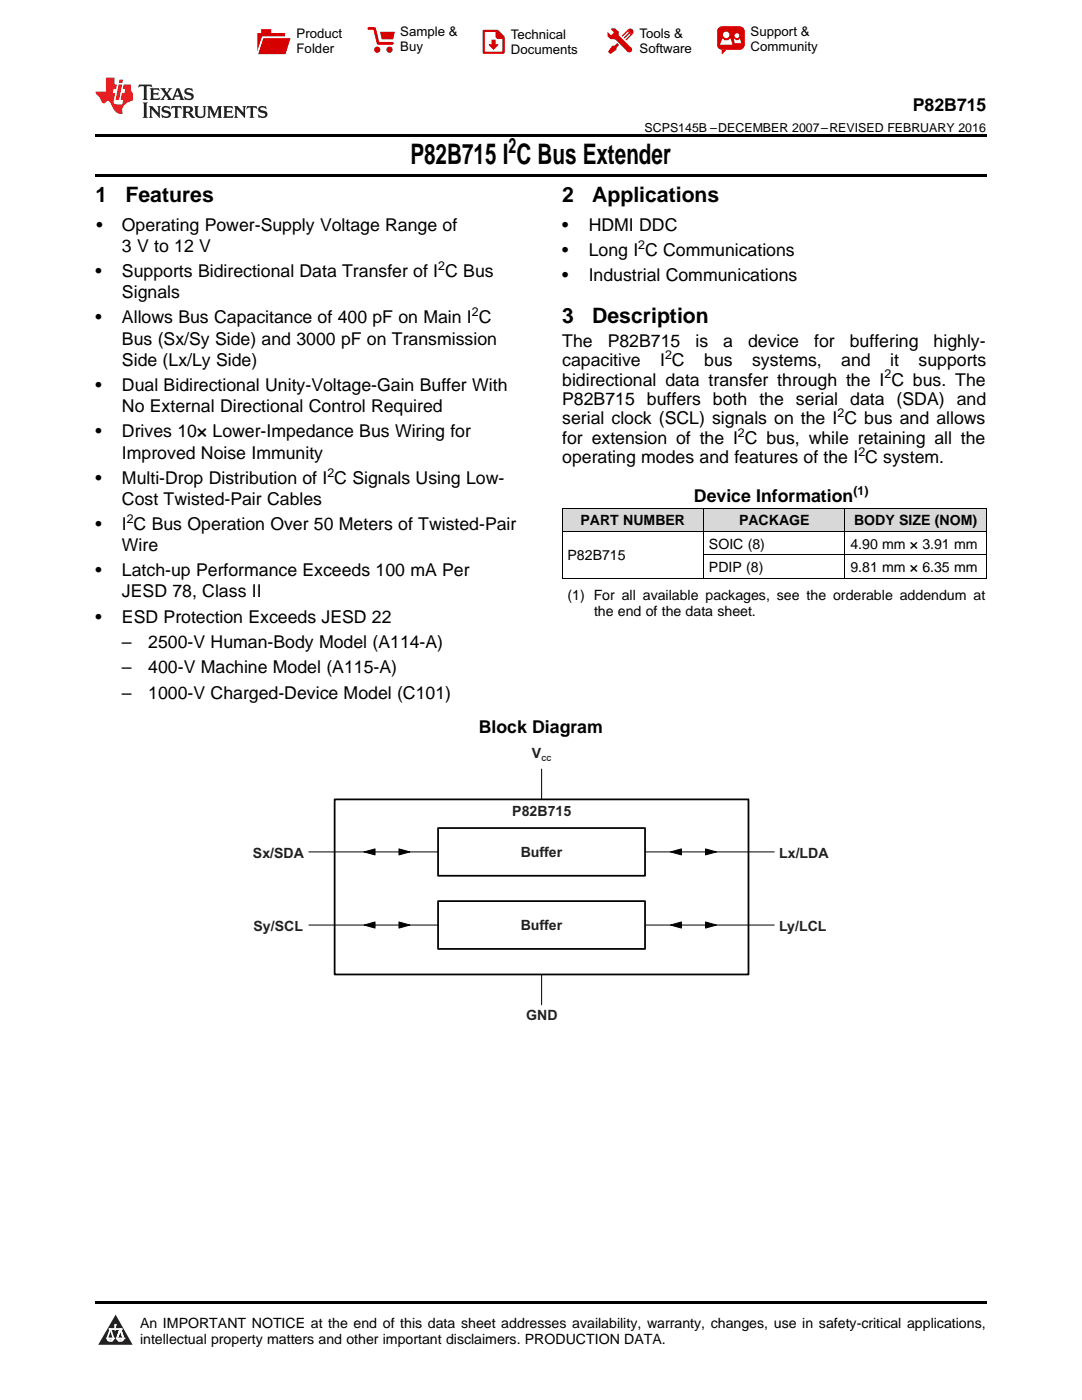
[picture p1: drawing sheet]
<svg xmlns="http://www.w3.org/2000/svg" width="216mm" height="279mm" viewBox="0 0 216 279" stroke-linecap="round" stroke-linejoin="round" font-family="sans-serif">
<defs><g id="words">
<text font-size="5.6" x="81.9" y="32.8">P82B715 I C Bus Extender</text>
<g font-size="4.2">
<text x="101.5" y="30.6">2</text>
<text x="19" y="40.4">1</text>
<text x="25" y="40.4">Features</text>
<text x="112.2" y="40.4">2</text>
<text x="118.2" y="40.4">Applications</text>
<text x="112.2" y="64.5">3</text>
<text x="118.2" y="64.5">Description</text>
</g>
<g font-size="3.5">
<text x="182.1" y="22.2">P82B715</text>
<text x="19.2" y="46.1">•</text>
<text x="24.3" y="46.1">Operating Power-Supply Voltage Range of</text>
<text x="112.2" y="46.1">•</text>
<text x="117.5" y="46.1">HDMI DDC</text>
<text x="24.3" y="50.3">3 V to 12 V</text>
<text x="112.2" y="51.1">•</text>
<text x="117.5" y="51.1">Long I C Communications</text>
<text x="19" y="55.3">•</text>
<text x="24.3" y="55.3">Supports Bidirectional Data Transfer of I C Bus</text>
<text x="24.3" y="59.5">Signals</text>
<text x="112.2" y="56.1">•</text>
<text x="117.5" y="56.1">Industrial Communications</text>
<text x="19" y="64.6">•</text>
<text x="24.3" y="64.6">Allows Bus Capacitance of 400 pF on Main I C</text>
<text x="24.3" y="68.8">Bus (Sx/Sy Side) and 3000 pF on Transmission</text>
<text x="112.2" y="69.2">The</text>
<text x="121.3" y="69.2">P82B715</text>
<text x="138.8" y="69.2">is</text>
<text x="144.3" y="69.2">a</text>
<text x="149.3" y="69.2">device</text>
<text x="162.5" y="69.2">for</text>
<text x="169.6" y="69.2">buffering</text>
<text x="186.3" y="69.2">highly-</text>
<text x="24.3" y="73">Side (Lx/Ly Side)</text>
<text x="112.2" y="73.1">capacitive</text>
<text x="112.2" y="76.9">bidirectional data transfer through the I C bus. The</text>
<text x="131.7" y="73.1">I C</text>
<text x="140.5" y="73.1">bus</text>
<text x="150.1" y="73.1">systems,</text>
<text x="167.9" y="73.1">and</text>
<text x="177.6" y="73.1">it</text>
<text x="183.3" y="73.1">supports</text>
<text x="19" y="78">•</text>
<text x="24.3" y="78">Dual Bidirectional Unity-Voltage-Gain Buffer With</text>
<text x="24.3" y="82.3">No External Directional Control Required</text>
<text x="112.2" y="80.8">P82B715 buffers both the serial data (SDA) and</text>
<text x="19" y="87.3">•</text>
<text x="24.3" y="87.3">Drives 10× Lower-Impedance Bus Wiring for</text>
<text x="112.2" y="84.7">serial clock (SCL) signals on the I C bus and allows</text>
<text x="112.2" y="88.6">for extension of the I C bus, while retaining all the</text>
<text x="24.3" y="91.5">Improved Noise Immunity</text>
<text x="112.2" y="92.5">operating modes and features of the I C system.</text>
<text x="19" y="96.5">•</text>
<text x="24.3" y="96.5">Multi-Drop Distribution of I C Signals Using Low-</text>
<text x="24.3" y="100.8">Cost Twisted-Pair Cables</text>
<text x="138.5" y="100.2">Device Information</text>
<text x="19" y="105.8">•</text>
<text x="24.3" y="105.8">I C Bus Operation Over 50 Meters of Twisted-Pair</text>
<text x="24.3" y="110">Wire</text>
<text x="19" y="115">•</text>
<text x="24.3" y="115">Latch-up Performance Exceeds 100 mA Per</text>
<text x="24.3" y="119.2">JESD 78, Class II</text>
<text x="19" y="124.2">•</text>
<text x="24.3" y="124.2">ESD Protection Exceeds JESD 22</text>
<text x="24.3" y="129.3">–</text>
<text x="29.6" y="129.3">2500-V Human-Body Model (A114-A)</text>
<text x="24.3" y="134.4">–</text>
<text x="29.6" y="134.4">400-V Machine Model (A115-A)</text>
<text x="24.3" y="139.5">–</text>
<text x="29.6" y="139.5">1000-V Charged-Device Model (C101)</text>
<text x="95.5" y="146.2">Block Diagram</text>
</g>
<g font-size="2.8">
<text x="115.8" y="104.8">PART NUMBER</text>
<text x="147.5" y="104.8">PACKAGE</text>
<text x="170.4" y="104.8">BODY SIZE (NOM)</text>
<text x="113.2" y="111.8">P82B715</text>
<text x="141.5" y="109.5">SOIC (8)</text>
<text x="169.7" y="109.5">4.90 mm × 3.91 mm</text>
<text x="113.2" y="119.7">(1) For all available packages, see the orderable addendum at</text>
<text x="141.5" y="114.2">PDIP (8)</text>
<text x="169.7" y="114.2">9.81 mm × 6.35 mm</text>
<text x="118.5" y="122.8">the end of the data sheet.</text>
<text x="27.9" y="265">An IMPORTANT NOTICE at the end of this data sheet addresses availability, warranty, changes, use in safety-critical applications,</text>
<text x="27.9" y="268.2">intellectual property matters and other important disclaimers. PRODUCTION DATA.</text>
</g>
<g font-size="2.8" fill="#231f20">
<text x="106.1" y="151.3">V</text>
<text x="102.2" y="162.8">P82B715</text>
<text x="50.5" y="171.2">Sx/SDA</text>
<text x="103.9" y="171">Buffer</text>
<text x="155.5" y="171.2">Lx/LDA</text>
<text x="50.6" y="185.8">Sy/SCL</text>
<text x="103.9" y="185.6">Buffer</text>
<text x="155.5" y="185.8">Ly/LCL</text>
<text x="105" y="203.7">GND</text>
</g>
<g font-size="2.6">
<text x="59.2" y="7.6">Product</text>
<text x="59.2" y="10.6">Folder</text>
<text x="79.9" y="7.3">Sample &amp;</text>
<text x="79.9" y="10.2">Buy</text>
<text x="101.9" y="7.8">Technical</text>
<text x="101.9" y="10.8">Documents</text>
<text x="127.6" y="7.6">Tools &amp;</text>
<text x="127.6" y="10.6">Software</text>
<text x="149.8" y="7.2">Support &amp;</text>
<text x="149.8" y="10.2">Community</text>
</g>
<g font-size="2.5">
<text x="128.6" y="26.3">SCPS145B –DECEMBER 2007–REVISED FEBRUARY 2016</text>
<text x="87.5" y="53.9">2</text>
<text x="127.4" y="49.7">2</text>
<text x="94.2" y="63.1">2</text>
<text x="132.7" y="71.6">2</text>
<text x="176.5" y="75.5">2</text>
<text x="167.1" y="83.3">2</text>
<text x="147.2" y="87.2">2</text>
<text x="65.3" y="95.1">2</text>
<text x="171.3" y="91.1">2</text>
<text x="170.3" y="98.8">(1)</text>
<text x="25.3" y="104.4">2</text>
</g>
<text font-size="1.4" fill="#231f20" x="108" y="151.8">CC</text>
</g></defs>
<g fill="#d8d8d8">
<path d="M112.2 101.5h28.2v4.6h-28.2z"/>
<path d="M140.4 101.5h28.2v4.6h-28.2z"/>
<path d="M168.6 101.5h28.2v4.6h-28.2z"/>
</g>
<path d="M23.1 262.4l3.4 6h-6.9z" fill="#231f20"/>
<path d="M21.4 267.1h1.2l-.3 .5h-.3a.55 .55 0 0 1-.6-.5z" fill-rule="evenodd" fill="#fff"/>
<path d="M21.4 267.1h1.2l-.3 .5h-.3a.55 .55 0 0 1-.6-.5z" fill="none" stroke="#231f20" stroke-width=".34"/>
<path d="M21.4 267.1l1.2 .1-.3 .4h-.5z" fill="none" stroke="#fff" stroke-width=".34"/>
<path d="M23 265.3h.1" fill="none" stroke="#fff" stroke-width=".34"/>
<path d="M23 264.4v.9z" fill="#fff"/>
<path d="M23 264.4v.9z" fill="none" stroke="#fff" stroke-width=".34"/>
<circle cx="23" cy="264.4" r=".17" fill="#fff"/>
<path d="M21.9 265.2h.1" fill="none" stroke="#fff" stroke-width=".34"/>
<path d="M21.9 265.2h2.3z" fill="#fff"/>
<path d="M21.9 265.2h2.3z" fill="none" stroke="#fff" stroke-width=".34"/>
<circle cx="24.2" cy="265.2" r=".17" fill="#fff"/>
<path d="M23.3 267.1h.1" fill="none" stroke="#fff" stroke-width=".34"/>
<path d="M24 265.2l-.7 1.9z" fill="#fff"/>
<path d="M24 265.2l-.7 1.9z" fill="none" stroke="#fff" stroke-width=".34"/>
<path d="M24 265.2l.7 1.9z" fill="#fff"/>
<path d="M24 265.2l.7 1.9z" fill="none" stroke="#fff" stroke-width=".34"/>
<path d="M24.6 267.1h.1" fill="none" stroke="#fff" stroke-width=".34"/>
<circle cx="21.4" cy="267.1" r=".17" fill="#fff"/>
<path d="M22.1 265.2l-.7 1.9z" fill="#fff"/>
<path d="M22.1 265.2l-.7 1.9z" fill="none" stroke="#fff" stroke-width=".34"/>
<path d="M22.1 265.2l.5 1.9z" fill="#fff"/>
<path d="M22.1 265.2l.5 1.9z" fill="none" stroke="#fff" stroke-width=".34"/>
<circle cx="22.6" cy="267.1" r=".17" fill="#fff"/>
<path d="M23.4 267.1h1.3a.65 .65 0 0 1-.7 .5 .65 .65 0 0 1-.6-.5z" fill-rule="evenodd" fill="#fff"/>
<path d="M23.4 267.1h1.3a.65 .65 0 0 1-.7 .5 .65 .65 0 0 1-.6-.5z" fill="none" stroke="#231f20" stroke-width=".34"/>
<path d="M23.4 267.1h1.3l-.4 .5h-.6z" fill="none" stroke="#fff" stroke-width=".34"/>
<path d="M23.3 267.1h.1" fill="none" stroke="#fff" stroke-width=".34"/>
<circle cx="24.7" cy="267.1" r=".17" fill="#fff"/>
<path d="M19 259.7h177.8v.5h-177.8z" fill="#000"/>
<path d="M66.8 159.5h82.6v35h-82.6z" fill="none" stroke="#010202" stroke-width=".35"/>
<path d="M61.6 170h92.9M61.6 184.6h92.9" fill="none" stroke="#010202" stroke-width=".2"/>
<path d="M87.4 179.8h41.3v9.6h-41.3z" fill-rule="evenodd" fill="#fff"/>
<path d="M87.4 179.8h41.3v9.6h-41.3z" fill="none" stroke="#010202" stroke-width=".35"/>
<path d="M87.4 165.3h41.3v9.5h-41.3z" fill-rule="evenodd" fill="#fff"/>
<path d="M87.4 165.3h41.3v9.5h-41.3z" fill="none" stroke="#010202" stroke-width=".35"/>
<path d="M79.6 184l2.2 .6-2.2 .6z" fill="#010202"/>
<path d="M79.6 184l2.2 .6-2.2 .6z" fill="none" stroke="#010202" stroke-width=".2"/>
<path d="M72.7 184.6l2.1-.6v1.2z" fill="#010202"/>
<path d="M108.1 153.5v6M72.7 184.6l2.1-.6v1.2zM108.1 194.5v6" fill="none" stroke="#010202" stroke-width=".2"/>
<path d="M79.6 169.4l2.2 .6-2.2 .6z" fill="#010202"/>
<path d="M79.6 169.4l2.2 .6-2.2 .6z" fill="none" stroke="#010202" stroke-width=".2"/>
<path d="M72.7 170l2.1-.6v1.2z" fill="#010202"/>
<path d="M72.7 170l2.1-.6v1.2z" fill="none" stroke="#010202" stroke-width=".2"/>
<path d="M140.8 184l2.2 .6-2.2 .6z" fill="#010202"/>
<path d="M140.8 184l2.2 .6-2.2 .6z" fill="none" stroke="#010202" stroke-width=".2"/>
<path d="M133.8 184.6l2.2-.6v1.2z" fill="#010202"/>
<path d="M133.8 184.6l2.2-.6v1.2z" fill="none" stroke="#010202" stroke-width=".2"/>
<path d="M140.8 169.4l2.2 .6-2.2 .6z" fill="#010202"/>
<path d="M140.8 169.4l2.2 .6-2.2 .6z" fill="none" stroke="#010202" stroke-width=".2"/>
<path d="M133.8 170l2.2-.6v1.2z" fill="#010202"/>
<path d="M133.8 170l2.2-.6v1.2z" fill="none" stroke="#010202" stroke-width=".2"/>
<path d="M112.2 115.4h84.6M112.2 106.1h84.6M112.2 101.4h84.6M112.2 101.5v13.9M140.4 101.5v13.9M140.4 110.7h56.4M168.6 101.5v13.9M196.8 101.5v13.9" fill="none" stroke="#000" stroke-width=".2"/>
<path d="M19 34.8h177.8v.5h-177.8zM19 26.8h177.8v.6h-177.8z" fill="#000"/>
<path d="M27.7 16.9l-.1 .6 .6-.3h.5v.2v2.2l-.2 .4h1l-.2-.4v-2.2v-.2h.5l.6 .3-.2-.6zM29.9 17.6l.2 .4v1.6l-.2 .4h1.9l.1-.6a1.09 1.09 0 0 1-1.3 .1v-.6h.6l.4 .2v-.7l-.2 .2h-.8v-.6l.2-.1a1.01 1.01 0 0 1 1 .3l-.1-.6zM32 17.6l.9 1.2-1 1.2h.9l-.2-.3 .5-.7 .5 .7-.3 .3h1.7l-.2-.3 .1-.4h1l.1 .4-.2 .3h1l-.3-.4-.7-2h-.5l-1 2.2-.8-1.1 .9-1.1h-.9l.2 .2-.4 .7-.4-.7 .2-.2zM35.4 18l.4 1h-.8zM37 17.7a.66 .66 0 0 0-.2 .8 .66 .66 0 0 0 .6 .4l.7 .2 .1 .2a.8 .8 0 0 1-.7 .4 .8 .8 0 0 1-.7-.5l.1 .8 .2-.2a.94 .94 0 0 0 1.1 .1 .94 .94 0 0 0 .4-.9 1.48 1.48 0 0 0-1.3-.6v-.4a1.1 1.1 0 0 1 1.2 .2l-.2-.6-.2 .1-.5-.1zM28.5 20.4l.2 .4v2.3l-.2 .4h1l-.2-.4v-2.3l.2-.4zM29.7 21.2l.2 .4v1.5l-.2 .4h.8l-.3-.4 .1-1.3 1.6 1.8v-2l.2-.4h-.7l.2 .2v1.1l-1.2-1.3zM32.5 21.3a.66 .66 0 0 0-.2 .8 .66 .66 0 0 0 .6 .4l.6 .2 .2 .2a.8 .8 0 0 1-.8 .4 .8 .8 0 0 1-.7-.5l.2 .7 .2-.1a.94 .94 0 0 0 1 .1 .94 .94 0 0 0 .5-1 1.47 1.47 0 0 0-1.3-.6l-.1-.3a1.1 1.1 0 0 1 1.3 .2l-.2-.6-.2 .1-.5-.2zM34.3 21.2l-.2 .6a.64 .64 0 0 1 .8-.3v1.6l-.2 .4h1l-.3-.4 .1-1.6a.66 .66 0 0 1 .8 .3l-.2-.6zM36.3 21.2l.3 .4v1.5l-.3 .4h1l-.2-.2v-.7h.5l.1 .1a.8 .8 0 0 0 1.2 .7l-1-1a.62 .62 0 0 0 .6-.5 .62 .62 0 0 0-.6-.7zM37.1 21.5h.1a.48 .48 0 0 1 .6 0 .48 .48 0 0 1 .1 .6l-.2 .1-.6 .1zM38.7 21.2l.2 .2a2.29 2.29 0 0 0 .4 2 1.05 1.05 0 0 0 1.7-.7v-1.3l.2-.2h-.8l.2 .4v1.1a.61 .61 0 0 1-.6 .6 .61 .61 0 0 1-.6-.6v-1.1l.3-.4zM41.3 21.2l.3 .4v1.5l-.3 .4h.8l-.2-.4v-1.4l.8 1.9 .9-1.9v1.4l-.2 .4h.9l-.2-.4v-1.5l.2-.4h-.8l-.7 1.5-.6-1.5zM44.5 21.2l.2 .4v1.5l-.2 .4h1.9l.2-.6a1.1 1.1 0 0 1-1.4 .2v-.7h.6l.4 .2v-.6l-.2 .1-.8 .1v-.6l.2-.1a1.02 1.02 0 0 1 1.1 .2l-.2-.5zM46.7 21.2l.2 .4v1.5l-.2 .4h.8l-.3-.4 .1-1.3 1.6 1.8v-2l.2-.4h-.7l.2 .2v1.1l-1.2-1.3zM49.3 21.2l-.1 .6a.64 .64 0 0 1 .8-.3v1.6l-.3 .4h1l-.2-.4v-1.6a.66 .66 0 0 1 .8 .3l-.1-.6zM51.7 21.3a.66 .66 0 0 0-.2 .7 .66 .66 0 0 0 .7 .5l.6 .2 .1 .2a.8 .8 0 0 1-.7 .4 .8 .8 0 0 1-.7-.5l.1 .7 .2-.1a.94 .94 0 0 0 1.1 .1 .94 .94 0 0 0 .4-1 1.48 1.48 0 0 0-1.2-.6l-.1-.3a1.1 1.1 0 0 1 1.2 .2l-.2-.6-.1 .1-.6-.2z" fill="#231f20"/>
<path d="M21.1 15.5v2.8h-2v.4l.9 .9a.96 .96 0 0 0 1 1 .59 .59 0 0 1 .5-.4 .59 .59 0 0 1 .5 .3l.4 .8a1.61 1.61 0 0 0 2.1 1.3 1.63 1.63 0 0 1 1.1-2.2l.9-.3v-1.5a1.6 1.6 0 0 1-.4-1.7h-1.4l-.2 .9h.5l-.2 .8h-.5l-.2 1v.3h.5l-.2 .9h-.7a.74 .74 0 0 1-1-.6l.3-1.6h-.5l.2-.8h.5l.1-.9h-.4v-1.4zM23.7 16.9l-.7 3h.8l.6-3zM23.8 15.9l-.1 .7h.7l.2-.7z" fill="#ee1d23"/>
<g fill="#d60000">
<path d="M52.1 5.8h2v.8h2.8v4.2h-5.5v-4.2h.7z" fill-rule="evenodd"/>
<path d="M52.4 7.5h5.6l-1 3.3h-5.6z" fill-rule="evenodd"/>
</g>
<path d="M52.4 7.4h5.7l-.1 .1h-5.5l-1.1 3.3z" fill-rule="evenodd" fill="#fff"/>
<path d="M52.4 7.4h5.7l-.1 .1h-5.5l-1.1 3.3z" fill="none" stroke="#fff" stroke-width=".2"/>
<path d="M73.6 5.7h1.1l.7 2.9h2.9" fill="none" stroke="#d60000" stroke-width=".55"/>
<g fill="#d60000">
<path d="M75.8 6.3h3l-.4 1.6h-2.2z" fill-rule="evenodd"/>
<circle cx="75.3" cy="9.9" r=".62"/>
<circle cx="77.7" cy="9.9" r=".62"/>
</g>
<path d="M96.5 6.2h2.7l1.3 1.2v3.1h-4z" fill="none" stroke="#d60000" stroke-width=".44"/>
<g fill="#d60000">
<path d="M98.1 7.9h.8v1h.5l-.9 1.1-1-1v-.1h.6z" fill-rule="evenodd"/>
<path d="M98.9 6.2h.3l1.3 1.2v.4h-1.3l-.3-.4z" fill-rule="evenodd"/>
<path d="M121.9 5.7h.8l.7 .6 .1 .7 2.5 2.5-.8 .8-2.3-2.3-1.1-.2-.6-.6v-.8l.7 .6 .5-.4v-.2l-.5-.5z" fill-rule="evenodd"/>
<path d="M122.2 9.1h.4l.5-.5 .4 .4-.5 .5v.4l-1.2 .9-.5-.5z" fill-rule="evenodd"/>
<path d="M125.3 5.9a.67 .67 0 0 1 .9 0 .67 .67 0 0 1 0 .9z" fill-rule="evenodd"/>
<path d="M125.3 5.9l.9 .9-1.2 1.2h-.2v-.2l1-.9v-.2h-.2l-.9 1h-.2v-.2l.9-1 .1-.2h-.3l-.9 1h-.2v-.2z" fill-rule="evenodd"/>
<circle cx="125.6" cy="9.9" r=".54"/>
</g>
<path d="M123.3 6.3v.7" fill="none" stroke="#d60000" stroke-width=".2"/>
<g fill="#d60000">
<path d="M143.4 5.5l.6-.2h3.6a.95 .95 0 0 1 1 .9v2.8a.95 .95 0 0 1-1 .9h-3.6a.95 .95 0 0 1-.9-.9v-2.8z" fill-rule="evenodd"/>
<path d="M144 9.9h.9l-.7 .9h-.2z" fill-rule="evenodd"/>
</g>
<g fill="#fff">
<path d="M146.6 8.6h1.3z"/>
<path d="M144.1 7.8h.3l.1 .2h.8l.2-.2h.3l.4 1.1h-2.5z" fill-rule="evenodd"/>
<path d="M146.4 7.8h.3l.1 .2h.5l.2-.2h.2l.2 .8h-1.3z" fill-rule="evenodd"/>
<circle cx="144.9" cy="6.9" r=".65"/>
<circle cx="147" cy="7.1" r=".48"/>
</g>
<use href="#words"/>
</svg>
